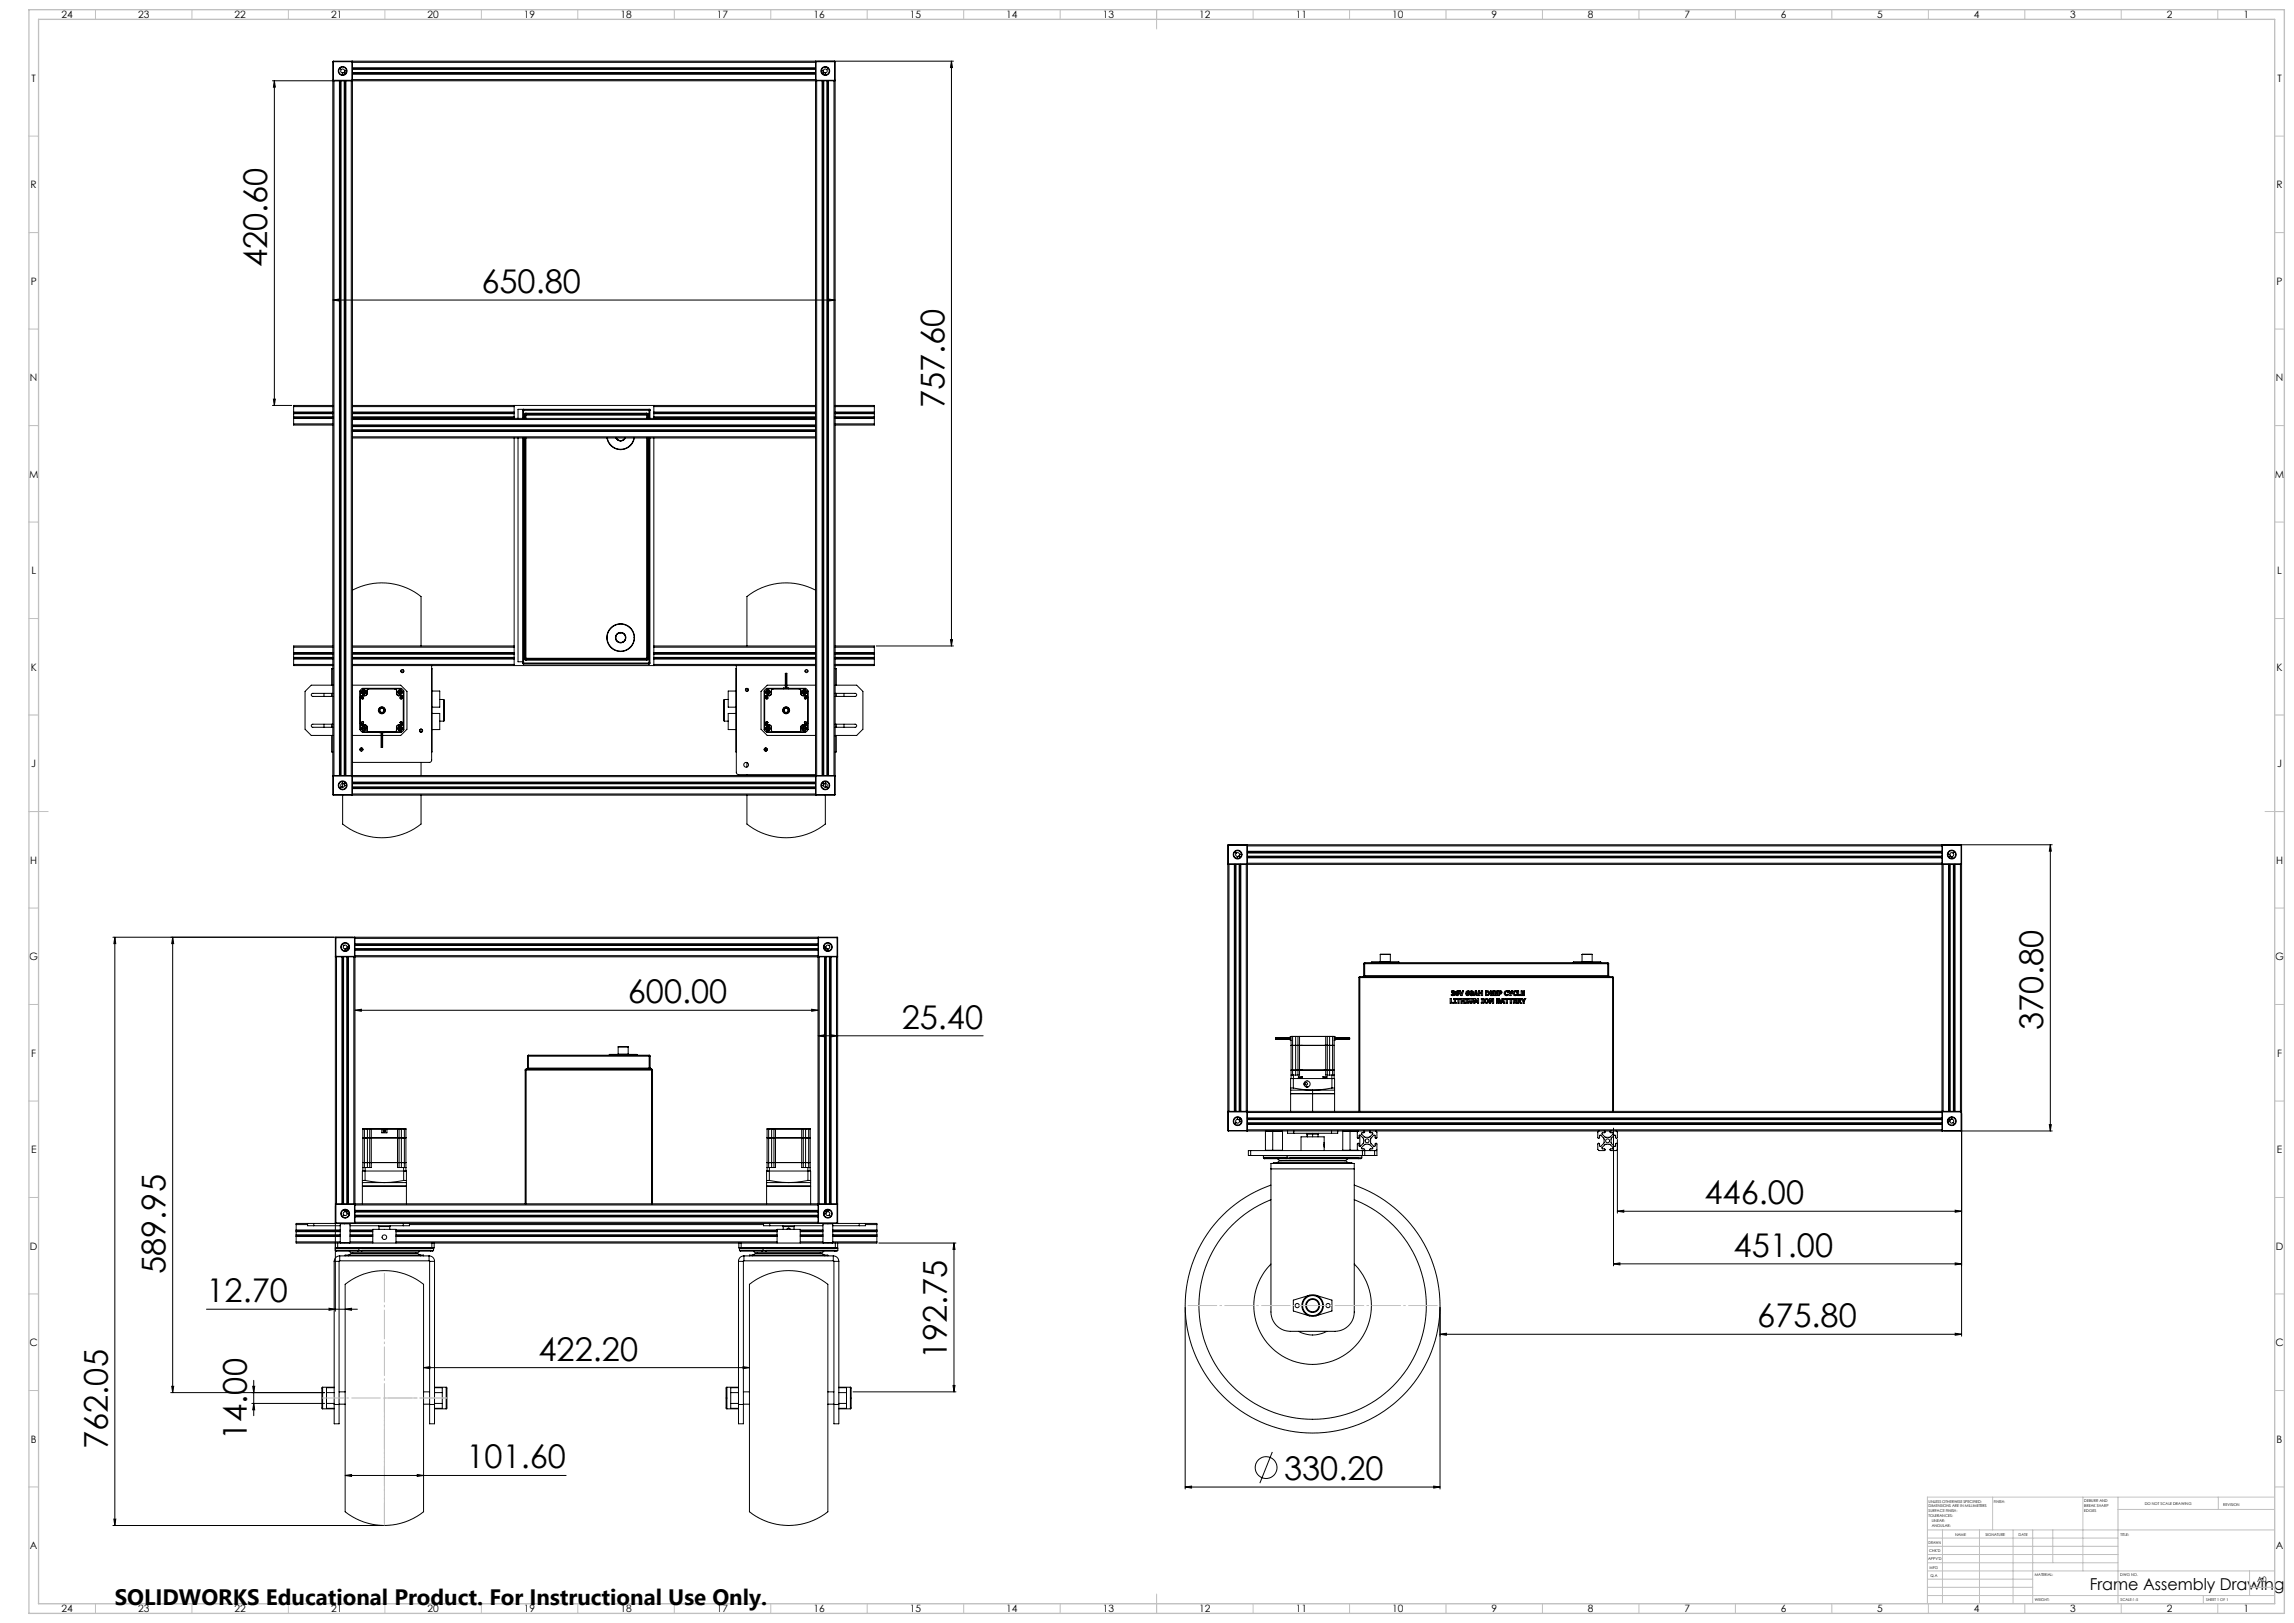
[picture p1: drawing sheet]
<svg xmlns="http://www.w3.org/2000/svg" width="1189mm" height="841mm" viewBox="0 0 1189 841" stroke-linecap="round" stroke-linejoin="round" font-family="sans-serif">
<defs><g id="words">
<g font-size="16.9">
<text x="139" y="139" transform="rotate(-90 139 139)">420.60</text>
<text x="250" y="152">650.80</text>
<text x="490" y="212" transform="rotate(-90 490 212)">757.60</text>
<text x="325" y="520">600.00</text>
<text x="467" y="533">25.40</text>
<text x="1059" y="534" transform="rotate(-90 1059 534)">370.80</text>
<text x="883" y="624">446.00</text>
<text x="899" y="651">451.00</text>
<text x="86" y="660" transform="rotate(-90 86 660)">589.95</text>
<text x="107" y="675">12.70</text>
<text x="911" y="688">675.80</text>
<text x="279" y="705">422.20</text>
<text x="491" y="704" transform="rotate(-90 491 704)">192.75</text>
<text x="128" y="746" transform="rotate(-90 128 746)">14.00</text>
<text x="56" y="751" transform="rotate(-90 56 751)">762.05</text>
<text x="242" y="761">101.60</text>
<text x="666" y="767">330.20</text>
</g>
<text font-size="11.6" x="59" y="832">SOLIDWORKS Educational Product. For Instructional Use Only.</text>
<text font-size="8.5" x="1083" y="824">Frame Assembly Drawing</text>
<g font-size="5.3">
<text x="32" y="9">24</text>
<text x="72" y="9">23</text>
<text x="122" y="9">22</text>
<text x="172" y="9">21</text>
<text x="222" y="9">20</text>
<text x="272" y="9">19</text>
<text x="322" y="9">18</text>
<text x="372" y="9">17</text>
<text x="422" y="9">16</text>
<text x="472" y="9">15</text>
<text x="522" y="9">14</text>
<text x="572" y="9">13</text>
<text x="622" y="9">12</text>
<text x="672" y="9">11</text>
<text x="722" y="9">10</text>
<text x="773" y="9">9</text>
<text x="823" y="9">8</text>
<text x="873" y="9">7</text>
<text x="923" y="9">6</text>
<text x="973" y="9">5</text>
<text x="1023" y="9">4</text>
<text x="1073" y="9">3</text>
<text x="1123" y="9">2</text>
<text x="1163" y="9">1</text>
<text x="16" y="42">T</text>
<text x="1180" y="42">T</text>
<text x="16" y="97">R</text>
<text x="1180" y="97">R</text>
<text x="16" y="147">P</text>
<text x="1180" y="147">P</text>
<text x="16" y="197">N</text>
<text x="1180" y="197">N</text>
<text x="15" y="247">M</text>
<text x="1179" y="247">M</text>
<text x="16" y="298">L</text>
<text x="1180" y="298">L</text>
<text x="16" y="348">K</text>
<text x="1180" y="348">K</text>
<text x="16" y="398">J</text>
<text x="1180" y="398">J</text>
<text x="16" y="448">H</text>
<text x="1180" y="448">H</text>
<text x="15" y="498">G</text>
<text x="1179" y="498">G</text>
<text x="16" y="548">F</text>
<text x="1180" y="548">F</text>
<text x="16" y="597">E</text>
<text x="1180" y="597">E</text>
<text x="16" y="647">D</text>
<text x="1180" y="647">D</text>
<text x="15" y="697">C</text>
<text x="1179" y="697">C</text>
<text x="16" y="747">B</text>
<text x="1180" y="747">B</text>
<text x="16" y="803">A</text>
<text x="1180" y="803">A</text>
<text x="32" y="835">24</text>
<text x="72" y="835">23</text>
<text x="122" y="835">22</text>
<text x="172" y="835">21</text>
<text x="222" y="835">20</text>
<text x="272" y="835">19</text>
<text x="322" y="835">18</text>
<text x="372" y="835">17</text>
<text x="422" y="835">16</text>
<text x="472" y="835">15</text>
<text x="522" y="835">14</text>
<text x="572" y="835">13</text>
<text x="622" y="835">12</text>
<text x="672" y="835">11</text>
<text x="722" y="835">10</text>
<text x="773" y="835">9</text>
<text x="823" y="835">8</text>
<text x="873" y="835">7</text>
<text x="923" y="835">6</text>
<text x="973" y="835">5</text>
<text x="1023" y="835">4</text>
<text x="1073" y="835">3</text>
<text x="1123" y="835">2</text>
<text x="1163" y="835">1</text>
</g>
<text font-size="3.9" x="1170" y="820">A0</text>
<g font-size="2">
<text x="1000" y="779">UNLESS OTHERWISE SPECIFIED:</text>
<text x="1033" y="779">FINISH:</text>
<text x="1080" y="778">DEBURR AND</text>
<text x="1112" y="780">DO NOT SCALE DRAWING</text>
<text x="1000" y="781">DIMENSIONS ARE IN MILLIMETERS</text>
<text x="1000" y="784">SURFACE FINISH:</text>
<text x="1080" y="781">BREAK SHARP</text>
<text x="1080" y="783">EDGES</text>
<text x="1152" y="780">REVISION</text>
<text x="1000" y="786">TOLERANCES:</text>
<text x="1001" y="789">LINEAR:</text>
<text x="1001" y="791">ANGULAR:</text>
<text x="1013" y="796">NAME</text>
<text x="1029" y="796">SIGNATURE</text>
<text x="1046" y="796">DATE</text>
<text x="1099" y="796">TITLE:</text>
<text x="1000" y="800">DRAWN</text>
<text x="999" y="808">APPV'D</text>
<text x="1000" y="804">CHK'D</text>
<text x="1000" y="813">MFG</text>
<text x="1001" y="817">Q.A</text>
<text x="1055" y="817">MATERIAL:</text>
<text x="1099" y="817">DWG NO.</text>
<text x="1055" y="830">WEIGHT:</text>
<text x="1099" y="830">SCALE:1:5</text>
<text x="1143" y="830">SHEET 1 OF 1</text>
</g>
</g></defs>
<g fill="none" stroke="#000" stroke-width=".52">
<path d="M173 32h.1M173 32v10M173 32h9M176 35l1 1M177 36a1 1 0 0 0 0 1 1 1 0 0 0 1 1M177 36a1 1 0 0 1 1 0 1 1 0 0 1 1 1M178 38v1h-1M178 38h1M178 38h.1M179 37l-1 1M179 38h.1M179 38v1"/>
<path d="M179 36v1M182 32h.1M182 32v10M183 35v3M183 35v-3h240v3M183 38v182M183 36h240M183 35h240M183 32h240M183 38h240M423 35v3M423 38v182"/>
<path d="M423 32h.1M423 32h10M423 32h71M423 32v10M426 36v1h1M426 38h1M427 37v1M427 38v1M427 38h.1M427 38h1M428 38v1M428 36a1 1 0 0 0-1 0 1 1 0 0 0 0 1"/>
<path d="M428 36a1 1 0 0 1 1 1 1 1 0 0 1-1 1M429 35l-1 1M433 32h.1M433 32v10M493 32l1 3h-1zM493 32v303M141 42h285M142 42l1 3h-1zM142 42v168M173 42h.1M173 42v360h3M173 42h9"/>
<path d="M173 42v360M176 42v360M177 42v360M178 42v360M179 42v360M182 42v360M183 41h240M423 42h10M423 42v360M426 42h.1M426 42v360M426 42h3"/>
<path d="M427 42v360M429 42v360M429 42h.1M429 42h4v360h-4M432 42v360M433 42h.1M173 155h3v1zM173 155h260M430 155h3l-3 1zM141 210h10M142 207h1l-1 3zM152 214h.1"/>
<path d="M152 216v1M152 216h.1M152 214v2M152 217v3h21M152 211h21M152 214h21M152 220h21M152 216h21M152 217h21M173 210h-21v4M183 210h240M183 211h83"/>
<path d="M183 214h83M183 216h83M183 217h240M266 210v7M268 217v-5h69v5M271 213v-1v1M271 213h.1M271 213v4M271 213h65M272 215h.1M272 215v2M272 215h1"/>
<path d="M273 215h-1M273 215h.1M273 214l-1 1M273 214v1M273 215v2M273 215h62M273 214h62M335 215h1M335 215h.1M335 214v1M335 214l1 1M335 215v2"/>
<path d="M336 215h.1M336 215v2M336 213v4M339 210v7M339 211h84M339 214h84M339 216h84M433 210h20v4M433 211h20M433 214h20M433 220h20M433 216h20"/>
<path d="M433 217h20M453 214h.1M453 216v1M453 216h.1M453 214v2M453 217v3h-20M183 220v1M183 223v1M183 221v2M183 224v181M183 220h240M183 221h240"/>
<path d="M183 227h240M183 226h240M183 224h240M183 223h240M266 227v118M268 227v116h3M271 227v117M272 227v114M273 227v114M315 227a7 7 0 0 0 7 6 7 7 0 0 0 7-6M319 227l1 1 2 1M322 228h.1"/>
<path d="M322 228l-3-1 3 1M322 228l2-1-2 1M322 228v1M324 227l-1 1-1 1M335 227v114M336 227v114M336 227v117M337 227v117M339 227v118M423 220v1M423 223v1M423 221v2"/>
<path d="M423 224v181M183 306a32 32 0 0 1 35 3v26M423 306a32 32 0 0 0-36 3v26M152 338v1M152 339h.1M152 335h21M152 339v2M152 339h21M152 338h21M173 335h-21v3M183 335h83M183 339h83"/>
<path d="M183 338h83M322 328h.1M329 330h.1M339 335h84M339 339h84M339 338h84M433 335h20M433 335h20v3M433 339h20M433 338h20M453 338v1M453 339h.1"/>
<path d="M453 339v2M454 335h40M493 331h1l-1 4zM152 341v1M152 341h.1M152 342v3h21M152 341h21M152 342h21M152 344h21M168 359v2M172 359v2M173 346h-1v9"/>
<path d="M173 359h-11a.8 .8 0 0 0-1 1 .8 .8 0 0 0 1 1h11M173 355h-12l-3 3v20l3 3h12M183 355h25l3 3v20l-3 3h-10M183 345h240M183 341h83M183 342h83M183 344h83M187 358v20M187 357h22v22h-22zM187 359a1.2 1.2 0 0 1 1-2 1.4 1.4 0 0 1 2 2M187 359a1.2 1.2 0 0 0 1 1 1.2 1.2 0 0 0 2-1M187 359h.1"/>
<path d="M187 359a1.1 1.1 0 0 1 2-1 1 1 0 0 1 1 1M187 359a1.1 1.1 0 0 0 2 1 1 1 0 0 0 1-1M188 357h20M188 359a.7 .7 0 0 0 1 0M188 359a.7 .7 0 0 1 0-1 .7 .7 0 0 1 1 1M188 359h1M190 359h.1M190 359l-1 1M190 358h.1M190 358v1M190 359l-1 2M191 357l-1 1"/>
<path d="M191 357h14M205 357v1M205 357l1 1M205 359l2 2M205 358h1M205 359h1M205 358v1M206 359l1 1M206 358v1M206 359a1.2 1.2 0 0 1 1-2 1.4 1.4 0 0 1 2 2M206 359a1.2 1.2 0 0 0 1 1 1.2 1.2 0 0 0 2-1M206 359h.1"/>
<path d="M206 359a1 1 0 0 0 1 1 1 1 0 0 0 1-1M206 359a1 1 0 0 1 1-1 1 1 0 0 1 1 1M207 359a.7 .7 0 0 1 0-1 .7 .7 0 0 1 1 1M207 359a.7 .7 0 0 0 1 0M207 359h1M208 348h1M208 359h1M209 347a.8 .8 0 0 1 0 1 .8 .8 0 0 1-1 0M209 358v20M224 346v44M224 345l-1 50h-40M224 358h4v8h-4"/>
<path d="M271 344h.1M271 344h65M272 341h.1M272 341l1 1M272 341h1M273 341v1M273 342h.1M273 341h62M273 342h62M335 341h1M335 341v1M335 342h.1"/>
<path d="M336 341l-1 1M336 341h.1M336 344h1M336 344h.1M337 344h-1M339 341h84M339 342h84M339 344h84M381 358h-4v8h4M382 346v44M382 345v56h41M386 357a.8 .8 0 0 1 1 0 .8 .8 0 0 1 1 1"/>
<path d="M387 357v1M396 358v20M397 357h21v22h-1h-20zM397 359a1.3 1.3 0 0 0 1 1 1.3 1.3 0 0 0 1-1M397 359a1.3 1.3 0 0 1 1-2 1.3 1.3 0 0 1 1 2M397 359h.1M397 359a1 1 0 0 1 1-1 1 1 0 0 1 1 1M397 359a1 1 0 0 0 1 1 1 1 0 0 0 1-1M397 359a.7 .7 0 0 1 1-1 .7 .7 0 0 1 1 1M397 359a.7 .7 0 0 0 1 0 .7 .7 0 0 0 1 0M397 359h2M399 359h.1"/>
<path d="M400 358h.1M400 359h.1M400 359l-1 1M400 358v1M400 359l-1 2M401 357l-1 1M401 357h13M406 357h3M406 357h-9M407 355h-9l-4 3v20l4 3h25M407 349v7M407 355h.1"/>
<path d="M407 349l1 7M408 355h15M409 357h9M414 357l1 1M415 359l1 2M415 359h.1M415 358h.1M415 358v1M415 359l1 1M416 359a1.2 1.2 0 0 0 1 1 1.2 1.2 0 0 0 1-1M416 359a1.2 1.2 0 0 1 1-2 1.2 1.2 0 0 1 1 2M416 359h.1"/>
<path d="M416 359a1 1 0 0 0 1 1 1 1 0 0 0 1-1M416 359a1 1 0 0 1 1-1 1 1 0 0 1 1 1M416 359a.7 .7 0 0 1 1-1 .7 .7 0 0 1 1 1M416 359a.7 .7 0 0 0 1 0 .7 .7 0 0 0 1 0M416 359h2M417 348h2M418 359h.1M419 358v20M433 346v9M433 359h10a.8 .8 0 0 1 1 1 .8 .8 0 0 1-1 1h-10M433 355h11l3 3v20l-3 3h-11M433 341h20"/>
<path d="M433 342h20M433 344h20M433 359v2M437 359v2M453 341v1M453 341h.1M453 342v3h-20M168 375v2M172 375v2M173 375h-11a.8 .8 0 0 0-1 1 .8 .8 0 0 0 1 1h11M187 361h.1M187 375h.1"/>
<path d="M187 375l1 1M187 377a1.2 1.2 0 0 1 1-1 1.2 1.2 0 0 1 2 1M187 377a1.2 1.2 0 0 0 1 2 1.4 1.4 0 0 0 2-2M187 377h.1M187 362h1M187 362l1-1v1M187 374l1 1v-1M187 374h1M187 362h.1M187 374h.1M187 377a1.4 1.4 0 0 0 2 2 1.1 1.1 0 0 0 1-2M187 377a1.1 1.1 0 0 1 2-1 1 1 0 0 1 1 1"/>
<path d="M188 360l-1 1M188 360v1M188 361h-1M188 376h.1M188 361h1M188 376h1M188 360h1M188 379h9M188 377a.7 .7 0 0 0 0 1 .7 .7 0 0 0 1-1M188 377a.7 .7 0 0 1 1 0M188 377h1M188 362h.1"/>
<path d="M188 374h.1M189 376l1 1M189 360v1M189 376h.1M190 377h.1M190 378h.1M190 377v1M190 378l1 1M191 379h.1M196 368a1.8 1.8 0 0 0 2 2 1.8 1.8 0 0 0 2-2M196 368a1.8 1.8 0 0 1 2-2 1.8 1.8 0 0 1 2 2M196 368h.1"/>
<path d="M196 368a1.6 1.6 0 0 0 2 2 1.6 1.6 0 0 0 2-2M196 368a1.6 1.6 0 0 1 2-2 1.6 1.6 0 0 1 2 2M197 379h2M197 368a1.3 1.3 0 0 1 1-1 1.3 1.3 0 0 1 1 1M197 368a1.3 1.3 0 0 0 1 1 1.3 1.3 0 0 0 1-1M197 368h.1M197 368a1.1 1.1 0 0 1 1-1 1.1 1.1 0 0 1 1 1M197 368a1.1 1.1 0 0 0 1 1 1.1 1.1 0 0 0 1-1M198 380v7M199 368h.1M200 368h.1M205 379h.1"/>
<path d="M205 378v1M205 378h1M205 377h1M205 377v1M206 378l-1 1M206 377v1M206 377a1.2 1.2 0 0 1 1-1 1.2 1.2 0 0 1 2 1M206 377a1.2 1.2 0 0 0 1 2 1.4 1.4 0 0 0 2-2M206 377h.1M206 377a1 1 0 0 1 1-1 1 1 0 0 1 1 1M206 377a1.1 1.1 0 0 0 1 2 1.1 1.1 0 0 0 1-2M207 377a.7 .7 0 0 0 0 1 .7 .7 0 0 0 1-1"/>
<path d="M207 377a.7 .7 0 0 1 1 0M207 377h1M207 376l-2 1M207 376l-1 1M207 360v1M207 376h.1M207 361h1M207 376h1M207 360h1M207 374l1 1v-1M207 374h1M207 362h1"/>
<path d="M207 362l1-1v1M207 362h.1M207 374h.1M208 379h-9M208 361h1M208 360l1 1M208 360v1M208 376h.1M208 377h1M208 362h.1M208 374h.1M209 375l-1 1"/>
<path d="M209 361h.1M209 375h.1M218 378v1M224 370h4v8h-4M228 374h2M228 362h2M230 362v12M375 362v1v10v1M375 362v12M375 374h2M375 362h2M381 370h-4v8h4"/>
<path d="M396 375l1 1M396 361v14M397 377a1.3 1.3 0 0 1 1-1 1.3 1.3 0 0 1 1 1M397 377a1.3 1.3 0 0 0 1 2 1.3 1.3 0 0 0 1-2M397 377h.1M397 362v-1l1 1M397 362h1M397 374h1M397 374v1l1-1M397 362h.1M397 374h.1M397 377a1 1 0 0 1 1-1 1 1 0 0 1 1 1"/>
<path d="M397 377a1.1 1.1 0 0 0 1 2 1.1 1.1 0 0 0 1-2M397 361h-1M397 360l-1 1M397 360v1M397 376h.1M397 361h2M397 376h2M397 360h2M397 379h21M397 377a.7 .7 0 0 1 1 0 .7 .7 0 0 1 1 0M397 377a.7 .7 0 0 0 1 1 .7 .7 0 0 0 1-1M397 377h2"/>
<path d="M398 362h.1M398 374h.1M399 376l1 1M399 360v1M399 376h.1M399 377h.1M400 377h.1M400 378h.1M400 378l1 1M400 377v1M401 379h.1M406 368a1.8 1.8 0 0 1 1-2 1.8 1.8 0 0 1 2 2"/>
<path d="M406 368a1.8 1.8 0 0 0 1 2 1.8 1.8 0 0 0 2-2M406 368h.1M406 368a1.6 1.6 0 0 0 1 2 1.6 1.6 0 0 0 2-2M406 368a1.6 1.6 0 0 1 1-2 1.6 1.6 0 0 1 2 2M406 368a1.3 1.3 0 0 1 1-1 1.3 1.3 0 0 1 2 1M406 368a1.3 1.3 0 0 0 1 1 1.3 1.3 0 0 0 2-1M406 368a1.1 1.1 0 0 0 1 1 1.1 1.1 0 0 0 2-1M406 368a1.1 1.1 0 0 1 1-1 1.1 1.1 0 0 1 2 1M409 368h.1M414 379h.1M415 378l-1 1M415 377h.1"/>
<path d="M415 378h.1M415 377v1M416 377a1.2 1.2 0 0 0 1 2 1.2 1.2 0 0 0 1-2M416 377a1.2 1.2 0 0 1 1-1 1.2 1.2 0 0 1 1 1M416 377h.1M416 377a1.1 1.1 0 0 0 1 2 1.1 1.1 0 0 0 1-2M416 377a1 1 0 0 1 1-1 1 1 0 0 1 1 1M416 377a.7 .7 0 0 1 1 0 .7 .7 0 0 1 1 0M416 377a.7 .7 0 0 0 1 1 .7 .7 0 0 0 1-1M416 377h2M416 376l-1 1M416 360v1"/>
<path d="M416 376h.1M416 361h2M416 376h2M416 360h2M417 374h1M417 374v1l1-1M417 362v-1l1 1M417 362h1M417 362h.1M417 374h.1M418 361h1M418 360l1 1"/>
<path d="M418 360v1M418 376h.1M418 377h.1M418 362h.1M418 374h.1M419 375l-1 1M419 361h.1M419 375h.1M433 375h10a.8 .8 0 0 1 1 1 .8 .8 0 0 1-1 1h-10M433 375v2M437 375v2M172 381v9h1"/>
<path d="M183 381h15M187 388h1M188 388a.8 .8 0 0 0-1 0 .8 .8 0 0 0 0 1M198 381h.1M218 395v7M387 395v2M396 388h2M433 381v9M173 402h.1M173 412h.1M173 402v10M173 412h9"/>
<path d="M173 402h9M176 402h3M177 408h-1M177 405h1v1M178 412v14a16 16 0 0 0 9 6 32 32 0 0 0 31-5v-15M178 406v2M178 406a1 1 0 0 0-1 1 1 1 0 0 0 0 1M178 406h.1M178 406l1 1M179 407a1 1 0 0 1-1 1 1 1 0 0 1-1 0M179 407v1M179 406h-1"/>
<path d="M179 405v1M179 406h.1M179 402h247M182 412h.1M182 402v10M183 405v1M183 408v1M183 406v2M183 409v3h240v-3M183 402h240M183 405h240M183 406h240"/>
<path d="M183 409h240M183 411h240M183 408h240M387 412v14a16 16 0 0 0 10 6 32 32 0 0 0 31-5v-15M387 401v1M423 405v1M423 408v1M423 406v2M423 412h.1M423 402v10M423 412h10M423 402h10"/>
<path d="M426 406h1M426 402h.1M426 402h3M427 407a1 1 0 0 0 0 1 1 1 0 0 0 1 0M427 407h-1v1M427 406h.1M427 405v1M427 406v1M428 406v2M428 406a1 1 0 0 1 1 1 1 1 0 0 1-1 1M428 406h-1M428 405v1"/>
<path d="M428 408h1M429 402h.1M433 402h.1M433 412h.1M433 402v10M636 438h1M636 438v10M637 438h.1M637 438h-1M637 438v10M637 438h9M646 438h.1"/>
<path d="M646 438v10M647 438h360M1007 438h.1M1007 438v10M1007 438h57M1007 438h9M1016 438h1M1016 438v10M1017 438v10M1063 438v3h-1zM1063 438v148M636 448h1"/>
<path d="M637 448h9M637 448v128M640 448h.1M640 448h-4v128h4M640 448v128M640 441l1 1M640 448h3M641 448v128M641 442a1 1 0 0 1 1 0 1 1 0 0 1 0 1M641 442a1 1 0 0 0 0 1 1 1 0 0 0 0 1M641 444v1M642 444h.1"/>
<path d="M642 444h-1M642 448v128M642 443v1M642 444v1M642 444h1M643 448h.1M643 448v128M643 448h367M643 442v1h-1M646 448v128M647 442v3M647 441v1"/>
<path d="M647 441v-3h360v3M647 445v134M647 445h360M647 444h360M647 442h360M647 441h360M647 447h360M1007 442v3M1007 441v1M1007 445v134M1007 448h9M1007 448v128"/>
<path d="M1010 442v1h1M1010 444h1M1010 448h.1M1010 448v128M1010 448h3M1011 443v1M1011 444v1M1011 448v128M1011 444h.1M1011 444h1M1012 444v1M1012 442a1 1 0 0 1 1 1 1 1 0 0 1-1 1"/>
<path d="M1012 442a1 1 0 0 0-1 0 1 1 0 0 0 0 1M1012 448v128M1013 448v128M1013 441l-1 1M1013 448h4v128h-4M1016 448v128M1016 448h1M59 486h125M60 486v3h-1zM60 486v304M89 486l1 3h-1zM89 486v236"/>
<path d="M174 486h.1M174 496h.1M174 486v10M174 486h10M174 496h10M174 496v128M177 496h1M177 496h-3v128h3M177 496v128M177 489l1 1M178 496h2M178 496v128"/>
<path d="M178 490a1 1 0 0 0 0 1 1 1 0 0 0 1 1M178 490a1 1 0 0 1 1 0 1 1 0 0 1 1 1M179 492l-1 1M180 491l-1 1M180 491v1M180 496v128M180 491h.1M180 492h.1M180 492h1M180 496h1M181 496v128M181 496h246"/>
<path d="M181 490v1h-1M183 496v128M184 486h.1M184 486v10M184 492h.1M184 489h.1M184 489v-3h240v3M184 489v3M184 492v135M184 492h240M184 486h240M184 489h240"/>
<path d="M184 495h240M184 490h240M424 492h.1M424 489h.1M424 489v3M424 492v135M424 486h.1M424 486v10M424 486h10M424 496h10M425 496v128M427 490v1h1"/>
<path d="M427 492h1M427 496h1M427 496v128M428 496h2M428 496v128M428 491h.1M428 492h.1M428 491v1M428 491l1 1M429 492l1 1M430 490a1 1 0 0 1 0 1 1 1 0 0 1-1 1M430 490a1 1 0 0 0-1 0 1 1 0 0 0-1 1"/>
<path d="M430 496v128M430 496h1M430 489v1M431 496h3v128h-3M431 496v128M434 496v128M434 496h.1M434 486h.1M434 486v10M707 499h.1M707 499v7M707 499h126"/>
<path d="M711 499h7M711 499h.1M715 498h.1M715 495h6M715 498h6M715 495v3M718 499h7M718 498l-7 1M718 498l7 1M718 498v1M721 498h.1M721 495v3"/>
<path d="M725 499h.1M815 499h8M815 499h.1M820 495h5M820 498h.1M820 498h5M820 495v3M823 498l-8 1M823 498l7 1M823 499h7M823 498v1M825 498h.1"/>
<path d="M825 495v3M830 499h.1M833 499h.1M833 499h1M833 499v7M834 499v7M704 507h1M704 507v69M705 506v1M705 506l-1 1M705 507v69M705 507h131"/>
<path d="M705 506h131M707 506h-1M707 506h.1M707 506h126M752 517v2h1v1h-1zM752 515h.1M753 514h.1M753 514v1M753 515h.1M753 514h-1l1-1 1 1v1M753 515h-1M753 517h4l-1 1v2v-2h-2l1 2h-2z"/>
<path d="M754 515a.9 .9 0 0 1-1 1 .9 .9 0 0 1-1-1M754 515h.1M755 514l1-1-1 1a.9 .9 0 0 1 1 1 .9 .9 0 0 1 0 1 1.1 1.1 0 0 1-2-1zM755 517v1M755 515h1h-1zM755 515h.1M756 514h.1M756 513h1v2l1-2h1l-1 3h-1zM757 517h1v1h1v-1v3v-1h-1v1h-1zM760 517h1v3h-1zM760 514l1-1-1 1a1.1 1.1 0 0 1 2 1 .9 .9 0 0 1-1 1 .9 .9 0 0 1-1-1zM760 515h1z"/>
<path d="M760 515h.1M761 514h.1M761 517h1v2l1-2v3l-2-1zM762 514a1.1 1.1 0 0 1 2 1 1.1 1.1 0 0 1-2 1zM763 514v1zM764 517h1v2l1-2v3v-2l-1 1-1-1v2zM765 513l1 3-1-1-1 1zM765 514v1zM766 513h1v1h1v-1v3v-1h-1v1h-1zM768 517h1v3h-1zM770 513a1.4 1.4 0 0 1 2 2 1.4 1.4 0 0 1-2 1zM771 515h.1"/>
<path d="M771 514h.1M771 514v1M772 517h1l1 2v-2v3l-1-2v2h-1zM772 513h2v1h-1h1v1h-1h1v1h-2zM775 513h1v1h-1h1v1h-1h1v1h-1zM776 517l1 1v2h-1zM776 519h1h-1zM776 518h1zM776 519h.1M776 518h.1M777 513l1 1v1h-1v1zM777 519h.1"/>
<path d="M777 514h1v1h-1zM777 514h.1M779 517l1 3-1-1-1 1zM779 518v1zM780 517h4l-1 1v2v-2h-2v2v-2zM782 514a1 1 0 0 0-2 0 .8 .8 0 0 0 1 1 .8 .8 0 0 0 1 0M782 514h.1M782 515h.1M782 514a1.2 1.2 0 0 0-2 0 1.2 1.2 0 0 0 1 2h1v-1M782 513l1 1v-1h1l-1 3zM784 517h2v1h-1h1v1h-1h1v1h-2zM784 514l2-1v1a.8 .8 0 0 0-1 0 .8 .8 0 0 0 0 1 .8 .8 0 0 0 1 0 1.1 1.1 0 0 1-2 1 1.1 1.1 0 0 1 0-2z"/>
<path d="M786 517l2 1v1l1 1h-1l-1-1v1h-1zM787 513v2h1v1h-1zM787 518h1l-1 1zM788 513h2v1h-1h1v1h-1h1v1h-2zM789 517l1 1v-1h1l-1 3h-1zM833 506h.1M833 506h1M834 506h.1M836 507h.1M836 506v1M836 507v69M184 524l3-1v1z"/>
<path d="M184 524h240M421 523l3 1h-3zM424 537l3-1v1zM424 537h86M431 536l3 1h-3zM661 538h.1M661 538h8M669 537h1M669 537h.1M669 537v2M669 537v22M670 537h.1"/>
<path d="M670 537h2M670 537v20M672 537h1M672 537h.1M672 537v20M673 537h1M673 537v20M673 537h.1M674 537h.1M674 537v20h-4M674 537h13M687 537h1"/>
<path d="M687 537h.1M687 537v20h3M688 537h.1M688 537h1M688 537v20M689 537h.1M689 537h2M689 537v20M691 537h1M691 537h.1M691 537v20M692 537v22"/>
<path d="M692 537v2M692 538h8M700 538h.1M272 554h1M272 554v70M273 554h-1M273 554h.1M273 554h65M273 554v70M273 553v1M273 553h1M273 547h1"/>
<path d="M273 547v6M274 553v1M274 547h-1M274 547h.1M274 553h62M274 547v6M274 547h62M316 547h14M316 547h.1M320 546h.1M320 542h.1M320 546h6"/>
<path d="M320 542h6M320 542v4M326 546h.1M326 542v4M330 547h.1M336 553v1M336 553h1M336 547h.1M336 547h1M336 547v6M337 553l1 1M337 547v6"/>
<path d="M338 554h.1M338 554v70M669 542h18M669 555h18M669 557h1M669 559h23v5M669 559v5M670 557v7M673 558h2v1M673 558v1M673 558h.1M673 558l1 1"/>
<path d="M673 558h2M673 542h.1M673 555h.1M674 559h.1M674 555h.1M674 542h.1M675 558h.1M675 558l-1 1M686 558h2v1M686 558v1M686 558h.1M686 558h1"/>
<path d="M686 542h.1M686 555h.1M686 559h1M687 559h.1M687 542h5M687 555h5M687 555h.1M687 542h.1M687 558h1M687 558v1M688 558l-1 1M690 557h2"/>
<path d="M690 557v7M636 576h1M636 576v10M637 576h9M637 576v10M640 576h.1M640 576h3M641 579v1M641 580a1 1 0 0 0 0 1 1 1 0 0 0 0 1M641 580h1M642 580h.1M642 580h1"/>
<path d="M642 579v1M643 576h.1M643 576h367M646 576v10M647 579v1M647 580v2M647 576h360M647 579h360M647 580h360M669 567h23M669 565h11M669 564v1"/>
<path d="M669 565v11M669 564h1M670 564l10 1M676 561v1M677 563h1M678 563h.1M680 565h12M680 565v11M690 564l-10 1M690 564h2M692 564v1M692 565v11"/>
<path d="M1007 579v1M1007 580v2M1007 576h9M1007 576v10M1010 580h1M1010 576h.1M1010 576h3M1011 580h.1M1011 579v1M1012 580a1 1 0 0 1 1 1 1 1 0 0 1-1 1M1012 580h-1M1012 579v1"/>
<path d="M1016 576h1M1016 576v10M1017 576v116M188 585h1M188 590h1M188 585v22M189 590h.1M189 590h21M189 585h-1M189 585h.1M189 585h1M189 585v20"/>
<path d="M190 590h.1M190 585h2M190 585h.1M190 585v20M192 585h.1M192 585v20M192 585v20h-3M198 585v2h3v-2M206 585h1M206 585h.1M206 585h-14M206 585v20h3"/>
<path d="M207 585h.1M207 585h1M207 585v20M208 585h.1M208 585h2M208 585v20M209 590h.1M210 585h.1M210 585v20M210 590h.1M210 585v22M398 590h21"/>
<path d="M398 585h.1M398 585v22M398 590h.1M398 585h2M398 585v20M399 590h.1M400 585h1M400 585h.1M400 585v20M401 585h1M401 585h.1M401 585v20"/>
<path d="M402 585h.1M402 585v20h-3M402 585h14M416 585h.1M416 585v20h3M416 585h2M416 585v20M418 585h.1M418 585h1M418 585v20M418 590h.1M419 590h.1"/>
<path d="M419 585h1M419 585h.1M419 590h1M419 585v20M420 585v22M636 586h1M637 586h.1M637 586h9M641 582h-1M642 580v1M642 581a1 1 0 0 1 0 1 1 1 0 0 1-1 0M642 581h1v1"/>
<path d="M646 586h.1M647 582v1M647 583v3h360v-3M647 585h360M647 583h360M647 582h360M648 596h-1v3h1M648 599h58M648 596h59M648 596v3M655 599v1h51v-1M656 586h4"/>
<path d="M656 596h4M656 586v10M656 596h.1M656 586h.1M660 596h5M660 586h.1M660 586h5M660 596h.1M660 586v10M665 586h.1M665 596h.1M665 586v10"/>
<path d="M667 599v1M667 586v1h26v-1M669 599h.1M671 586v1M674 596v-7h12v7M677 587v1h6v-1M678 588v1v-1M680 587v2M683 588v1M686 592v2M690 586v1M692 599h.1"/>
<path d="M696 586h4M696 596h4M696 596h.1M696 586v10M696 586h.1M700 586h4M700 596h4M700 586v10M700 596h.1M700 586h.1M704 586v1v3l1-2 2 2v2l-2 2h-1v-1v3M705 588v6"/>
<path d="M706 599h1M706 596v3M707 596h.1M707 586v1h-1l2 2h2l1-1v-1h-1v-1M707 596l-1-1 2-2h2l2 2-2 1M707 599h5M707 596h6M707 596v3M710 596h.1M712 596v3M713 596h1v3h-2M713 586l1 1-1 3"/>
<path d="M713 590l-1-2-2 2v2l2 2h1v-2M713 592h.1M713 590h.1M713 592l1 4h-1M829 592l-1 4h1h3M829 592h.1M829 590h.1M829 590l1-2 1 2v2l-1 2-1-2M829 586l-1 1 1 3M832 586v1h-2l2 2h2l2-1v-1h-1v-1M832 596l-2-1 2-2h2l2 2-2 1M832 596h.1"/>
<path d="M834 596h.1M836 585v71M838 586v1v3M838 590l-1-2-2 2v2l2 2 1-2M838 592h.1M838 590h.1M838 592v1M838 596h-4M838 590v39M1007 582v1M1007 586h.1M1007 586h57"/>
<path d="M1007 586h9M1011 581h-1v1M1011 581a1 1 0 0 0 0 1 1 1 0 0 0 1 0M1011 580v1M1012 582h1M1062 583h1v3zM188 613h11M188 612v1M188 615h23M188 613v11M188 612h1M188 605h1"/>
<path d="M188 602h1M189 602h.1M189 602h21M189 612l10 1M189 605v7M190 602h.1M199 613h12M209 602h.1M209 605h1M209 605v7M209 612l-10 1M209 612h2"/>
<path d="M210 602h.1M210 607h-22v5M210 607l1 5M211 612v1M211 613v11M397 615h23M397 613h12M397 612v1M397 613v11M397 612h2M398 602h21M398 605h1"/>
<path d="M398 607h22v5M398 607l-1 5M398 602h.1M399 602h.1M399 612l10 1M399 605v7M409 613h11M418 602h.1M419 602h.1M419 605h1M419 605v7M419 612l-10 1"/>
<path d="M419 612h1M419 602h1M420 612v1M420 613v11M655 600h.1M655 600h12M659 614a66 66 0 0 0-32 102 66 66 0 0 0 107 0 66 66 0 0 0-32-102M659 606v74a10 10 0 0 0 10 10h23a10 10 0 0 0 10-10v-74M659 606v-3h43v3M659 606h43M662 602h-2v1M662 602h37"/>
<path d="M662 602v1M662 600l2 1M664 601l-2 1M664 601h33M667 600h2M667 600h.1M669 600h.1M669 600h35M697 601l2 1M699 600l-2 1M699 602h2v1M699 602v1"/>
<path d="M704 600h.1M705 600h-1M153 637v1M153 638h.1M153 640h.1M153 637v-3h301v3M153 635h6M153 638v2M153 638h23M153 637h23M153 640h23M159 634v1h17"/>
<path d="M163 634v1M174 624h.1M174 624v55M174 634h10M174 624h10M174 624v10M176 634h5M176 634v10M177 634h-1M177 624h1M178 624h2M178 630h-1"/>
<path d="M178 627h1v1M179 628a1 1 0 0 0-1 1 1 1 0 0 0 0 1M179 628h1M180 628v1M180 629a1 1 0 0 1-1 1 1 1 0 0 1-1 0M180 629h1v1M180 628h.1M180 628h1M180 627v1M180 624h1M181 624h246M181 634h.1"/>
<path d="M181 634v10M181 638h12M181 637h12M181 640h12M184 624v10M184 627v1M184 630v1M184 628v2M184 631v3M184 627h240M184 628h240M184 630h240"/>
<path d="M184 631h240M184 624h240M184 633h240M196 635v1h6v-1M196 636v1M202 636v1M205 638h198M205 637h198M205 640h198M209 634v1M212 634v1h-31M212 635h184"/>
<path d="M396 634v1h31M399 634v1M406 635v1h6v-1M406 636v1M408 637a1 1 0 0 1 1-1 1 1 0 0 1 1 1M412 636v1M415 638h12M415 637h12M415 640h12M424 627v1M424 630v1M424 628v2"/>
<path d="M424 631v3M424 634h10M424 624v10M424 624h10M427 634h5M427 634v10M427 634h.1M427 628h1M427 624h1M428 624h2M428 629h-1v1M428 629a1 1 0 0 0 1 1 1 1 0 0 0 1 0"/>
<path d="M428 628h.1M428 627v1M428 628v1M429 628a1 1 0 0 1 1 0 1 1 0 0 1 0 2M429 628h-1M430 627h-1v1M430 630h.1M430 624h1M431 634h1M432 634v10M432 638h22M432 637h22"/>
<path d="M432 640h22M434 634h.1M434 624h.1M434 624v10M445 634v1M449 634v1h-17M449 635h5M454 637v1M454 638h.1M454 640h.1M454 638v2M659 622a59 59 0 0 0-26 90 59 59 0 0 0 94 0 59 59 0 0 0-25-90"/>
<path d="M838 628l4-1v1zM838 628h179M1013 627l4 1h-4zM153 641v3h22M153 640v1M153 644h23M153 641h23M173 654h3M173 654v74M174 647h51v1h-51M174 647h1M174 648h.1"/>
<path d="M174 648h11M175 644v3M175 644h49M175 647h49M176 654v74M176 651a2.8 2.8 0 0 0-3 3M176 653v1M176 651h46M176 653h46M176 651v2M176 644h5M176 644h1"/>
<path d="M181 650h-2v1M181 650h37M181 650v1M181 648l2 1M181 644h.1M181 644h12M181 641h12M183 649l-2 1M183 649h33M185 648h3M185 648h.1M186 647v1"/>
<path d="M188 648h35M188 648h.1M188 647h.1M193 644v-7h12v7M205 644h198M205 641h198M211 647h.1M216 649l1 1M217 648l-1 1M218 650h2v1M218 650v1M222 651a2.8 2.8 0 0 1 3 3"/>
<path d="M222 653l1 1M222 651v2M223 654h2M223 654v74M223 648h.1M224 644h1M224 644v3M224 648h-1M225 644v3h-1M225 644h158M225 654v74M383 654h2"/>
<path d="M383 654v74M383 644h1M383 644v3h1M384 648h.1M384 648h11M384 644h49M384 647h49M384 644v3M385 654v74M386 651a2.8 2.8 0 0 0-3 3M386 653l-1 1M386 651v2"/>
<path d="M386 651h46M386 653h46M390 650h-2v1M390 650v1M390 650h37M391 648l1 1M392 649l-1 1M392 649h33M395 648h2M395 648h.1M395 647v1M397 648h.1"/>
<path d="M397 648h36M397 647h.1M403 644v-7h12v7M415 644h12M415 641h12M420 647h.1M425 649l2 1M427 644h5M427 644h.1M427 648l-2 1M427 650h2v1M427 650v1"/>
<path d="M432 644h-1M432 644h22M432 641h22M432 653v1M432 651a2.8 2.8 0 0 1 3 3M432 651v2M432 654h3M432 654v74M433 648h.1M433 644h1M433 647h1M433 644v3"/>
<path d="M434 648h-1M434 644v4h-51v-1h51M435 654v74M454 640v1M454 641v3h-20M455 644h40M494 644l1 3h-1zM494 644v77M659 655a30 30 0 0 0 0 43 30 30 0 0 0 43 0 30 30 0 0 0 0-43M836 655l4-1v1zM836 655h181M1013 654l4 1h-4z"/>
<path d="M107 678h78M171 678h3l-3 1zM179 665a32 32 0 0 1 41 1v117a15 15 0 0 1-10 6 32 32 0 0 1-31-6zM179 678h3v1zM388 665a32 32 0 0 1 41 1v117a16 16 0 0 1-10 6 32 32 0 0 1-31-6zM614 678v94M679 671l-9 3v5l9 3M682 671l8 3v5l-8 3M746 678v94M673 690a15 15 0 0 0 15 0M746 691h4v1zM746 691h271"/>
<path d="M1013 691h4l-4 1zM89 718h1l-1 4zM131 718h1v4zM132 715v19M167 719v11M167 719h6M173 719h-4v11h4M220 709l3-1v1zM220 709h168M225 719h6M225 719h4v11h-4M231 719v11"/>
<path d="M377 719h-1v11h1M377 719v11M377 719h6M383 719h-4v11h4M385 708l3 1h-3zM435 719h6M435 719h4v11h-4M441 719v11M494 718h1l-1 3zM89 722h79M131 727h37M132 727v4h-1z"/>
<path d="M167 730h6M169 722h4M169 727h4M173 728v10h3v-10M173 728h3M176 728h3M176 721h3M220 728h3M220 721h3M223 728v10h2v-10M223 728h2M225 730h6"/>
<path d="M225 722h4M225 727h4M377 730h6M379 722h4M379 727h4M383 728v10h2v-10M383 728h2M385 728h3M385 721h3M429 728h3M429 721h3M432 728v10h3v-10"/>
<path d="M432 728h3M435 730h6M435 722h4M435 727h4M442 721h53M659 752l-6 17M179 765l3-1v1zM179 765h114M216 764l4 1h-4zM614 771l4-1v1zM614 771h132M743 770l3 1h-3z"/>
<path d="M59 790h139M59 787h1v3z"/>
<circle cx="178" cy="37" r="2"/>
<circle cx="178" cy="37" r="2.3"/>
<circle cx="428" cy="37" r="2.3"/>
<circle cx="428" cy="37" r="2"/>
<circle cx="183" cy="42" r=".2"/>
<circle cx="423" cy="42" r=".2"/>
<circle cx="337" cy="212" r=".3"/>
<circle cx="322" cy="330" r="2.7"/>
<circle cx="322" cy="330" r="2.5"/>
<circle cx="322" cy="330" r="7"/>
<circle cx="322" cy="330" r="2.6"/>
<circle cx="208" cy="348" r=".8"/>
<circle cx="387" cy="358" r=".8"/>
<circle cx="418" cy="348" r=".8"/>
<circle cx="198" cy="368" r="1.4"/>
<circle cx="218" cy="379" r=".8"/>
<circle cx="407" cy="368" r="1.4"/>
<circle cx="187" cy="388" r=".8"/>
<circle cx="387" cy="396" r="1.2"/>
<circle cx="397" cy="388" r=".8"/>
<circle cx="178" cy="407" r="2"/>
<circle cx="178" cy="407" r="2.3"/>
<circle cx="183" cy="402" r=".2"/>
<circle cx="423" cy="402" r=".2"/>
<circle cx="428" cy="407" r="2.3"/>
<circle cx="428" cy="407" r="2"/>
<circle cx="641" cy="443" r="2.3"/>
<circle cx="641" cy="443" r="2"/>
<circle cx="646" cy="448" r=".2"/>
<circle cx="1007" cy="448" r=".2"/>
<circle cx="1012" cy="443" r="2"/>
<circle cx="1012" cy="443" r="2.3"/>
<circle cx="179" cy="491" r="2.3"/>
<circle cx="179" cy="491" r="2"/>
<circle cx="184" cy="496" r=".2"/>
<circle cx="424" cy="496" r=".2"/>
<circle cx="429" cy="491" r="2"/>
<circle cx="429" cy="491" r="2.3"/>
<circle cx="771" cy="519" r="1.3"/>
<circle cx="771" cy="519" r=".8"/>
<circle cx="646" cy="576" r=".2"/>
<circle cx="677" cy="562" r=".6"/>
<circle cx="677" cy="562" r="1.6"/>
<circle cx="1007" cy="576" r=".2"/>
<circle cx="199" cy="586" r=".2"/>
<circle cx="199" cy="586" r=".6"/>
<circle cx="641" cy="581" r="2"/>
<circle cx="641" cy="581" r="2.3"/>
<circle cx="709" cy="591" r="1"/>
<circle cx="833" cy="591" r="1"/>
<circle cx="1012" cy="581" r="2.3"/>
<circle cx="1012" cy="581" r="2"/>
<circle cx="1017" cy="586" r=".2"/>
<circle cx="174" cy="634" r=".2"/>
<circle cx="179" cy="629" r="2"/>
<circle cx="179" cy="629" r="2.3"/>
<circle cx="184" cy="634" r=".2"/>
<circle cx="184" cy="624" r=".2"/>
<circle cx="424" cy="634" r=".2"/>
<circle cx="424" cy="624" r=".2"/>
<circle cx="429" cy="629" r="2.3"/>
<circle cx="429" cy="629" r="2"/>
<circle cx="199" cy="641" r="1.2"/>
<circle cx="672" cy="677" r="1.1"/>
<circle cx="680" cy="677" r="4"/>
<circle cx="680" cy="677" r="5"/>
<circle cx="680" cy="677" r="6"/>
<circle cx="680" cy="677" r="3"/>
<circle cx="688" cy="677" r="1.1"/>
<circle cx="656" cy="760" r="6"/>
</g>
<path d="M167 724h65" fill="none" stroke="#c0c0c0" stroke-width=".52" stroke-dasharray="15.2 1.3 1.3 1.3" stroke-dashoffset="3.8" stroke-linecap="butt"/>
<path d="M232 724h-33" fill="none" stroke="#c0c0c0" stroke-width=".52" stroke-dasharray="15.2 1.3 1.3 1.3" stroke-dashoffset=".9" stroke-linecap="butt"/>
<path d="M199 724v66" fill="none" stroke="#c0c0c0" stroke-width=".52" stroke-dasharray="15.2 1.3 1.3 1.3" stroke-dashoffset="3.2" stroke-linecap="butt"/>
<path d="M614 677h132M199 790v-132" fill="none" stroke="#c0c0c0" stroke-width=".52" stroke-dasharray="15.2 1.3 1.3 1.3" stroke-dashoffset="-1.3" stroke-linecap="butt"/>
<g fill="none" stroke="#c0c0c0" stroke-width=".52">
<path d="M49 5v5M99 5v5M149 5v5M199 5v5M249 5v5M299 5v5M349 5v5M399 5v5M449 5v5M499 5v5M549 5v5M599 5v10"/>
<path d="M649 5v5M699 5v5M749 5v5M799 5v5M849 5v5M899 5v5M949 5v5M999 5v5M1049 5v5M1099 5v5M1149 5v5M15 71h5"/>
<path d="M1179 71h5M15 121h5M1179 121h5M15 171h5M1179 171h5M15 221h5M1179 221h5M15 271h5M1179 271h5M15 321h5M1179 321h5M15 371h5"/>
<path d="M1179 371h5M15 421h10M1174 421h10M15 471h5M1179 471h5M15 521h5M1179 521h5M15 571h5M1179 571h5M15 621h5M1179 621h5M15 671h5"/>
<path d="M1179 671h5M15 721h5M1179 721h5M15 771h5M1033 776v17M1080 776v38M1098 776v55M1150 776v6M1179 771h5M1179 776h-180v55M999 793h180M999 797h99"/>
<path d="M1007 793v38M1026 793v38M1043 793v38M1054 793v38M1064 793v17M1098 782h81M999 810h99M999 806h99M999 801h99M999 818h55M999 814h180M1166 814v13"/>
<path d="M49 831v5M99 831v5M149 831v5M199 831v5M249 831v5M299 831v5M349 831v5M399 831v5M449 831v5M499 831v5M549 831v5M599 826v10"/>
<path d="M649 831v5M699 831v5M749 831v5M799 831v5M849 831v5M899 831v5M949 831v5M999 827h180M999 823h55M999 831v5M1049 831v5M1099 831v5"/>
<path d="M1142 827v4M1149 831v5M1166 823h13"/>
</g>
<path d="M15 5h1169v831h-1169zM20 10h1159v821h-1159z" fill="none" stroke="#c0c0c0" stroke-width=".7"/>
<g fill="#000">
<path d="M430 155h3l-3 1zM173 155h3v1z"/>
<path d="M142 207h1l-1 3zM142 42l1 3h-1z"/>
<path d="M493 331h1l-1 4zM493 32l1 3h-1z"/>
<path d="M89 486l1 3h-1zM89 718h1l-1 4z"/>
<path d="M1013 627l4 1h-4zM838 628l4-1v1z"/>
<path d="M836 655l4-1v1zM1013 654l4 1h-4z"/>
<path d="M171 678h3l-3 1zM179 678h3v1zM184 524l3-1v1zM421 523l3 1h-3zM614 771l4-1v1zM743 770l3 1h-3z"/>
<path d="M746 691h4v1zM1013 691h4l-4 1z"/>
<path d="M220 709l3-1v1zM385 708l3 1h-3z"/>
<path d="M131 718h1v4zM132 727v4h-1z"/>
<path d="M494 718h1l-1 3zM494 644l1 3h-1zM1062 583h1v3zM1063 438v3h-1z"/>
<path d="M179 765l3-1v1zM216 764l4 1h-4zM424 537l3-1v1zM431 536l3 1h-3z"/>
<path d="M59 787h1v3zM60 486v3h-1z"/>
</g>
<use href="#words"/>
</svg>
